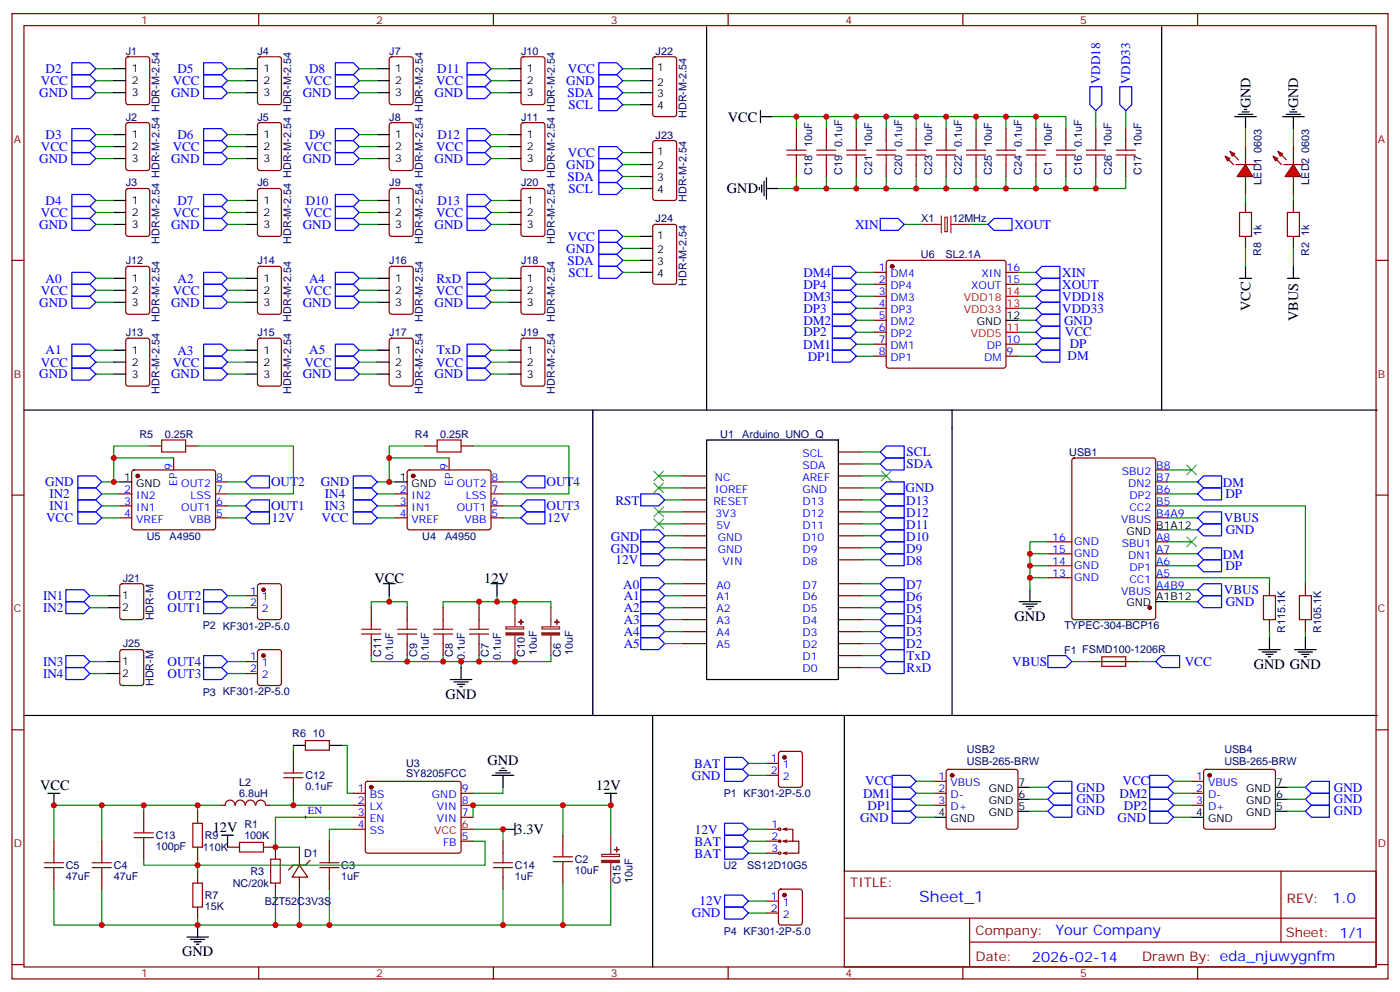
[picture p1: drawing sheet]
<svg xmlns="http://www.w3.org/2000/svg" width="412mm" height="292mm" viewBox="0 0 412 292" stroke-linecap="round" stroke-linejoin="round" font-family="sans-serif">
<defs><g id="words">
<text font-size="4.6" fill="#00f" x="270.8" y="265.6">Sheet_1</text>
<g font-size="4.2">
<text x="214.4" y="35.8">VCC</text>
<text x="368.3" y="31.9" transform="rotate(-90 368.3 31.9)">GND</text>
<text x="382.4" y="31.9" transform="rotate(-90 382.4 31.9)">GND</text>
<text x="214.1" y="57">GND</text>
<text x="368.3" y="91.6" transform="rotate(-90 368.3 91.6)">VCC</text>
<text x="382.4" y="94.7" transform="rotate(-90 382.4 94.7)">VBUS</text>
<text x="110.3" y="171.6">VCC</text>
<text x="142.6" y="171.6">12V</text>
<text x="298.8" y="182.9">GND</text>
<text x="369.4" y="197">GND GND</text>
<text x="131.2" y="205.8">GND</text>
<text x="143.6" y="225.2">GND</text>
<text x="11.9" y="232.7">VCC</text>
<text x="175.6" y="232.7">12V</text>
<text x="62.7" y="245">12V</text>
<text x="151.9" y="245.7">3.3V</text>
<text x="53.6" y="281.7">GND</text>
</g>
<g font-size="4.2" fill="#00f">
<text x="392.5" y="265.9">1.0</text>
<text x="310.9" y="275.4">Your Company</text>
<text x="304" y="283.2">2026-02-14</text>
</g>
<g font-size="3.9" fill="#00f">
<text x="13.4" y="21.5">D2</text>
<text x="52.2" y="21.5">D5</text>
<text x="91.1" y="21.5">D8</text>
<text x="128.8" y="21.5">D11</text>
<text x="167.3" y="21.6">VCC</text>
<text x="11.6" y="28.6">GND</text>
<text x="12.1" y="25.1">VCC</text>
<text x="50.4" y="28.6">GND</text>
<text x="50.9" y="25.1">VCC</text>
<text x="89.2" y="28.6">GND</text>
<text x="89.7" y="25.1">VCC</text>
<text x="128" y="28.6">GND</text>
<text x="128.5" y="25.1">VCC</text>
<text x="166.8" y="25">GND</text>
<text x="167.1" y="28.6">SDA</text>
<text x="324.1" y="24.8" transform="rotate(-90 324.1 24.8)">VDD18</text>
<text x="332.9" y="24.8" transform="rotate(-90 332.9 24.8)">VDD33</text>
<text x="167.5" y="32.1">SCL</text>
<text x="13.4" y="40.9">D3</text>
<text x="52.2" y="40.9">D6</text>
<text x="91.1" y="40.9">D9</text>
<text x="128.9" y="40.9">D12</text>
<text x="11.6" y="48">GND</text>
<text x="12.1" y="44.5">VCC</text>
<text x="50.4" y="48">GND</text>
<text x="50.9" y="44.5">VCC</text>
<text x="89.2" y="48">GND</text>
<text x="89.7" y="44.5">VCC</text>
<text x="128" y="48">GND</text>
<text x="128.5" y="44.5">VCC</text>
<text x="167.3" y="46.3">VCC</text>
<text x="166.8" y="49.7">GND</text>
<text x="167.1" y="53.3">SDA</text>
<text x="167.5" y="56.8">SCL</text>
<text x="12.1" y="63.9">VCC</text>
<text x="13.4" y="60.3">D4</text>
<text x="50.9" y="63.9">VCC</text>
<text x="52.2" y="60.3">D7</text>
<text x="89.7" y="63.9">VCC</text>
<text x="90.1" y="60.3">D10</text>
<text x="128.5" y="63.9">VCC</text>
<text x="128.9" y="60.3">D13</text>
<text x="11.6" y="67.4">GND</text>
<text x="50.4" y="67.4">GND</text>
<text x="89.2" y="67.4">GND</text>
<text x="128" y="67.4">GND</text>
<text x="167.3" y="70.9">VCC</text>
<text x="251.9" y="67.4">XIN</text>
<text x="298.8" y="67.4">XOUT</text>
<text x="166.8" y="74.4">GND</text>
<text x="167.1" y="78">SDA</text>
<text x="13.4" y="83.2">A0</text>
<text x="52.3" y="83.2">A2</text>
<text x="91.1" y="83.2">A4</text>
<text x="128.6" y="83.2">RxD</text>
<text x="167.5" y="81.5">SCL</text>
<text x="236.6" y="81.5">DM4</text>
<text x="312.9" y="81.5">XIN</text>
<text x="12.1" y="86.8">VCC</text>
<text x="50.9" y="86.8">VCC</text>
<text x="89.7" y="86.8">VCC</text>
<text x="128.5" y="86.8">VCC</text>
<text x="236.6" y="85">DP4</text>
<text x="236.6" y="88.5">DM3</text>
<text x="312.9" y="88.6">VDD18</text>
<text x="312.9" y="85">XOUT</text>
<text x="11.6" y="90.3">GND</text>
<text x="50.4" y="90.3">GND</text>
<text x="89.2" y="90.3">GND</text>
<text x="128" y="90.3">GND</text>
<text x="236.6" y="92.1">DP3</text>
<text x="236.6" y="95.6">DM2</text>
<text x="312.9" y="92.1">VDD33</text>
<text x="313.4" y="95.6">GND</text>
<text x="236.6" y="99.1">DP2</text>
<text x="313.7" y="99.1">VCC</text>
<text x="12.1" y="108">VCC</text>
<text x="13.4" y="104.4">A1</text>
<text x="50.9" y="108">VCC</text>
<text x="52.3" y="104.5">A3</text>
<text x="89.7" y="108">VCC</text>
<text x="91.1" y="104.4">A5</text>
<text x="128.5" y="108">VCC</text>
<text x="128.6" y="104.4">TxD</text>
<text x="236.6" y="102.8">DM1</text>
<text x="237.9" y="106.3">DP1</text>
<text x="314.5" y="106.2">DM</text>
<text x="315.1" y="102.7">DP</text>
<text x="11.6" y="111.5">GND</text>
<text x="50.4" y="111.5">GND</text>
<text x="89.2" y="111.5">GND</text>
<text x="128" y="111.5">GND</text>
<text x="267.1" y="134.4">SCL</text>
<text x="267.1" y="137.9">SDA</text>
<text x="13.3" y="143.2">GND</text>
<text x="79.9" y="143.2">OUT2</text>
<text x="94.5" y="143.2">GND</text>
<text x="161" y="143.2">OUT4</text>
<text x="360.2" y="143.4">DM</text>
<text x="14.6" y="146.8">IN2</text>
<text x="95.7" y="146.8">IN4</text>
<text x="181.3" y="148.7">RST</text>
<text x="266.7" y="144.9">GND</text>
<text x="266.9" y="148.7">D13</text>
<text x="361" y="146.8">DP</text>
<text x="13.6" y="153.8">VCC</text>
<text x="14.6" y="150.3">IN1</text>
<text x="79.9" y="150.3">OUT1</text>
<text x="80.1" y="153.8">12V</text>
<text x="94.7" y="153.8">VCC</text>
<text x="95.7" y="150.3">IN3</text>
<text x="161" y="150.3">OUT3</text>
<text x="161.2" y="153.8">12V</text>
<text x="266.9" y="155.7">D11</text>
<text x="266.9" y="152.2">D12</text>
<text x="360.5" y="153.8">VBUS</text>
<text x="180" y="159.3">GND</text>
<text x="266.9" y="159.3">D10</text>
<text x="361" y="157.3">GND</text>
<text x="180" y="162.8">GND</text>
<text x="181.4" y="166.2">12V</text>
<text x="266.9" y="166.3">D8</text>
<text x="266.9" y="162.8">D9</text>
<text x="360.2" y="164.6">DM</text>
<text x="361" y="167.9">DP</text>
<text x="183.6" y="173.4">A0</text>
<text x="266.9" y="173.4">D7</text>
<text x="12.7" y="176.7">IN1</text>
<text x="49.4" y="176.7">OUT2</text>
<text x="183.7" y="176.7">A1</text>
<text x="266.9" y="176.9">D6</text>
<text x="360.5" y="175">VBUS</text>
<text x="361" y="178.5">GND</text>
<text x="12.7" y="180.2">IN2</text>
<text x="49.4" y="180.3">OUT1</text>
<text x="183.7" y="180.3">A2</text>
<text x="183.7" y="183.8">A3</text>
<text x="266.9" y="183.9">D4</text>
<text x="266.9" y="180.4">D5</text>
<text x="183.7" y="187.3">A4</text>
<text x="183.7" y="190.8">A5</text>
<text x="266.9" y="191">D2</text>
<text x="266.9" y="187.5">D3</text>
<text x="12.7" y="196.1">IN3</text>
<text x="49.4" y="196.1">OUT4</text>
<text x="267.1" y="197.9">RxD</text>
<text x="267.1" y="194.4">TxD</text>
<text x="298.2" y="196.2">VBUS</text>
<text x="349" y="196.1">VCC</text>
<text x="12.7" y="199.6">IN4</text>
<text x="49.4" y="199.7">OUT3</text>
<text x="204.4" y="226.1">BAT</text>
<text x="203.8" y="229.7">GND</text>
<text x="254.9" y="231.2">VCC</text>
<text x="317.1" y="233.2">GND</text>
<text x="330.7" y="231.2">VCC</text>
<text x="392.9" y="233.2">GND</text>
<text x="254.2" y="235.1">DM1</text>
<text x="255.6" y="238.6">DP1</text>
<text x="317.1" y="236.7">GND</text>
<text x="329.8" y="234.9">DM2</text>
<text x="331.1" y="238.4">DP2</text>
<text x="392.9" y="236.7">GND</text>
<text x="204.7" y="245.5">12V</text>
<text x="253.3" y="242">GND</text>
<text x="317.1" y="240.2">GND</text>
<text x="329.2" y="242">GND</text>
<text x="392.9" y="240.2">GND</text>
<text x="204.6" y="249.1">BAT</text>
<text x="204.6" y="252.6">BAT</text>
<text x="206.1" y="266.7">12V</text>
<text x="203.8" y="270.2">GND</text>
</g>
<g font-size="3.9" fill="#800">
<text x="250.5" y="261.2">TITLE:</text>
<text x="379.1" y="265.9">REV:</text>
<text x="287.4" y="275.4">Company:</text>
<text x="378.7" y="276">Sheet: 1/1</text>
<text x="287.4" y="283.1">Date:</text>
<text x="336.4" y="283.2">Drawn By: eda_njuwygnfm</text>
</g>
<g font-size="3.2" fill="#800">
<text x="41.6" y="7">1</text>
<text x="110.8" y="7">2</text>
<text x="179.9" y="7">3</text>
<text x="249.1" y="7">4</text>
<text x="318.2" y="7">5</text>
<text x="4.1" y="42.1">A</text>
<text x="405.9" y="42.1">A</text>
<text x="4.1" y="111.3">B</text>
<text x="405.9" y="111.3">B</text>
<text x="4.1" y="180.4">C</text>
<text x="405.9" y="180.4">C</text>
<text x="4.1" y="249.6">D</text>
<text x="405.9" y="249.6">D</text>
<text x="41.6" y="287.8">1</text>
<text x="110.8" y="287.8">2</text>
<text x="179.9" y="287.8">3</text>
<text x="249.1" y="287.8">4</text>
<text x="318.2" y="287.8">5</text>
</g>
<g font-size="3.2" fill="#000080">
<text x="37.1" y="16.1">J1</text>
<text x="75.9" y="16.1">J4</text>
<text x="114.7" y="16.1">J7</text>
<text x="153.5" y="16.1">J10</text>
<text x="193.1" y="16.1">J22</text>
<text x="37.1" y="35.5">J2</text>
<text x="75.9" y="35.5">J5</text>
<text x="114.7" y="35.5">J8</text>
<text x="153.5" y="35.5">J11</text>
<text x="202.2" y="34.8" transform="rotate(-90 202.2 34.8)">HDR-M-2.54</text>
<text x="193.1" y="40.8">J23</text>
<text x="239.3" y="43.4" transform="rotate(-90 239.3 43.4)">10uF</text>
<text x="248.1" y="43.4" transform="rotate(-90 248.1 43.4)">0.1uF</text>
<text x="256.9" y="43.4" transform="rotate(-90 256.9 43.4)">10uF</text>
<text x="265.7" y="43.4" transform="rotate(-90 265.7 43.4)">0.1uF</text>
<text x="274.5" y="43.4" transform="rotate(-90 274.5 43.4)">10uF</text>
<text x="283.4" y="43.4" transform="rotate(-90 283.4 43.4)">0.1uF</text>
<text x="292.2" y="43.4" transform="rotate(-90 292.2 43.4)">10uF</text>
<text x="301" y="43.4" transform="rotate(-90 301 43.4)">0.1uF</text>
<text x="309.8" y="43.4" transform="rotate(-90 309.8 43.4)">10uF</text>
<text x="318.6" y="43.4" transform="rotate(-90 318.6 43.4)">0.1uF</text>
<text x="327.5" y="43.4" transform="rotate(-90 327.5 43.4)">10uF</text>
<text x="336.3" y="43.4" transform="rotate(-90 336.3 43.4)">10uF</text>
<text x="371.6" y="45.1" transform="rotate(-90 371.6 45.1)">0603</text>
<text x="385.7" y="45.1" transform="rotate(-90 385.7 45.1)">0603</text>
<text x="239.3" y="51.5" transform="rotate(-90 239.3 51.5)">C18</text>
<text x="248.1" y="51.5" transform="rotate(-90 248.1 51.5)">C19</text>
<text x="256.9" y="51.5" transform="rotate(-90 256.9 51.5)">C21</text>
<text x="265.7" y="51.5" transform="rotate(-90 265.7 51.5)">C20</text>
<text x="274.5" y="51.5" transform="rotate(-90 274.5 51.5)">C23</text>
<text x="283.4" y="51.5" transform="rotate(-90 283.4 51.5)">C22</text>
<text x="292.2" y="51.5" transform="rotate(-90 292.2 51.5)">C25</text>
<text x="301" y="51.5" transform="rotate(-90 301 51.5)">C24</text>
<text x="309.8" y="51.5" transform="rotate(-90 309.8 51.5)">C1</text>
<text x="318.6" y="51.5" transform="rotate(-90 318.6 51.5)">C16</text>
<text x="327.5" y="51.5" transform="rotate(-90 327.5 51.5)">C26</text>
<text x="336.3" y="51.5" transform="rotate(-90 336.3 51.5)">C17</text>
<text x="37.1" y="54.9">J3</text>
<text x="75.9" y="54.9">J6</text>
<text x="114.7" y="54.9">J9</text>
<text x="153.5" y="54.9">J20</text>
<text x="202.2" y="59.5" transform="rotate(-90 202.2 59.5)">HDR-M-2.54</text>
<text x="371.6" y="54.4" transform="rotate(-90 371.6 54.4)">LED1</text>
<text x="385.7" y="54.4" transform="rotate(-90 385.7 54.4)">LED2</text>
<text x="193.1" y="65.5">J24</text>
<text x="271.4" y="65.5">X1</text>
<text x="280.5" y="65.5">12MHz</text>
<text x="47" y="71.8" transform="rotate(-90 47 71.8)">HDR-M-2.54 HDR-M-2.54 HDR-M-2.54</text>
<text x="85.8" y="71.8" transform="rotate(-90 85.8 71.8)">HDR-M-2.54 HDR-M-2.54 HDR-M-2.54</text>
<text x="124.6" y="71.8" transform="rotate(-90 124.6 71.8)">HDR-M-2.54 HDR-M-2.54 HDR-M-2.54</text>
<text x="163.4" y="71.8" transform="rotate(-90 163.4 71.8)">HDR-M-2.54 HDR-M-2.54 HDR-M-2.54</text>
<text x="371.6" y="69.6" transform="rotate(-90 371.6 69.6)">1k</text>
<text x="385.7" y="69.6" transform="rotate(-90 385.7 69.6)">1k</text>
<text x="37.1" y="77.8">J12</text>
<text x="75.9" y="77.8">J14</text>
<text x="114.7" y="77.8">J16</text>
<text x="153.5" y="77.8">J18</text>
<text x="271.3" y="76.1">U6</text>
<text x="278.5" y="76.1">SL2.1A</text>
<text x="371.5" y="75.3" transform="rotate(-90 371.5 75.3)">R8</text>
<text x="385.7" y="75.3" transform="rotate(-90 385.7 75.3)">R2</text>
<text x="202.2" y="84.2" transform="rotate(-90 202.2 84.2)">HDR-M-2.54</text>
<text x="47" y="94.7" transform="rotate(-90 47 94.7)">HDR-M-2.54</text>
<text x="85.8" y="94.7" transform="rotate(-90 85.8 94.7)">HDR-M-2.54</text>
<text x="124.6" y="94.7" transform="rotate(-90 124.6 94.7)">HDR-M-2.54</text>
<text x="163.4" y="94.7" transform="rotate(-90 163.4 94.7)">HDR-M-2.54</text>
<text x="37.1" y="99">J13</text>
<text x="75.9" y="99">J15</text>
<text x="114.7" y="99">J17</text>
<text x="153.5" y="99">J19</text>
<text x="47" y="115.9" transform="rotate(-90 47 115.9)">HDR-M-2.54</text>
<text x="85.8" y="115.9" transform="rotate(-90 85.8 115.9)">HDR-M-2.54</text>
<text x="124.6" y="115.9" transform="rotate(-90 124.6 115.9)">HDR-M-2.54</text>
<text x="163.4" y="115.9" transform="rotate(-90 163.4 115.9)">HDR-M-2.54</text>
<text x="41.1" y="129">R5</text>
<text x="48.5" y="129">0.25R</text>
<text x="122.2" y="129">R4</text>
<text x="129.7" y="129">0.25R</text>
<text x="212.2" y="129">U1</text>
<text x="218.7" y="129">Arduino_UNO_Q</text>
<text x="315" y="134.3">USB1</text>
<text x="43.3" y="159">U5</text>
<text x="50" y="159">A4950</text>
<text x="124.4" y="159">U4</text>
<text x="131.1" y="159">A4950</text>
<text x="36.2" y="171.3">J21</text>
<text x="45.2" y="182.7" transform="rotate(-90 45.2 182.7)">HDR-M</text>
<text x="59.7" y="185.4">P2 KF301-2P-5.0</text>
<text x="313.5" y="185.4">TYPEC-304-BCP16</text>
<text x="36.2" y="190.7">J25</text>
<text x="378.6" y="186.4" transform="rotate(-90 378.6 186.4)">R115.1K</text>
<text x="389.2" y="186.4" transform="rotate(-90 389.2 186.4)">R105.1K</text>
<text x="112.3" y="193.4" transform="rotate(-90 112.3 193.4)">C11</text>
<text x="115.8" y="194.4" transform="rotate(-90 115.8 194.4)">0.1uF</text>
<text x="122.8" y="193.4" transform="rotate(-90 122.8 193.4)">C9</text>
<text x="126.4" y="194.4" transform="rotate(-90 126.4 194.4)">0.1uF</text>
<text x="133.4" y="193.4" transform="rotate(-90 133.4 193.4)">C8</text>
<text x="137" y="194.4" transform="rotate(-90 137 194.4)">0.1uF</text>
<text x="144" y="193.4" transform="rotate(-90 144 193.4)">C7</text>
<text x="147.5" y="194.4" transform="rotate(-90 147.5 194.4)">0.1uF</text>
<text x="154.6" y="193.4" transform="rotate(-90 154.6 193.4)">C10</text>
<text x="158.1" y="193" transform="rotate(-90 158.1 193)">10uF</text>
<text x="165.2" y="193.4" transform="rotate(-90 165.2 193.4)">C6</text>
<text x="168.7" y="193" transform="rotate(-90 168.7 193)">10uF</text>
<text x="313.5" y="192.6">F1 FSMD100-1206R</text>
<text x="45.2" y="202.1" transform="rotate(-90 45.2 202.1)">HDR-M</text>
<text x="59.7" y="204.9">P3 KF301-2P-5.0</text>
<text x="86.1" y="217.2">R6</text>
<text x="92.2" y="217.2">10</text>
<text x="284.8" y="221.9">USB2</text>
<text x="360.7" y="221.9">USB4</text>
<text x="119.6" y="225.8">U3</text>
<text x="284.8" y="225.3">USB-265-BRW</text>
<text x="360.7" y="225.3">USB-265-BRW</text>
<text x="70.5" y="231.4">L2</text>
<text x="90" y="232.7">0.1uF</text>
<text x="90" y="229.6">C12</text>
<text x="119.6" y="229">SY8205FCC</text>
<text x="70.5" y="234.6">6.8uH</text>
<text x="213.2" y="234.8">P1 KF301-2P-5.0</text>
<text x="72" y="243.9">R1</text>
<text x="45.9" y="250.3">100pF</text>
<text x="45.9" y="247.2">C13</text>
<text x="59.8" y="250.7">110K</text>
<text x="60.3" y="247.2">R9</text>
<text x="72" y="247.1">100K</text>
<text x="19.4" y="256">C5</text>
<text x="33.5" y="256">C4</text>
<text x="73.7" y="257.8">R3</text>
<text x="89.6" y="252.5">D1</text>
<text x="100.5" y="256.1">C3</text>
<text x="151.7" y="256">C14</text>
<text x="169.3" y="257.4">10uF</text>
<text x="169.3" y="254.3">C2</text>
<text x="213.1" y="256">U2</text>
<text x="220.1" y="256">SS12D10G5</text>
<text x="19.4" y="259.2">47uF</text>
<text x="33.5" y="259.2">47uF</text>
<text x="68.6" y="261.3">NC/20k</text>
<text x="100.5" y="259.1">1uF</text>
<text x="151.7" y="259.2">1uF</text>
<text x="182.8" y="260.5" transform="rotate(-90 182.8 260.5)">C15</text>
<text x="186.3" y="260" transform="rotate(-90 186.3 260)">10uF</text>
<text x="60.3" y="268">15K</text>
<text x="60.3" y="264.8">R7</text>
<text x="78" y="266.6">BZT52C3V3S</text>
<text x="213.2" y="275.4">P4 KF301-2P-5.0</text>
</g>
<g font-size="3.2">
<text x="38.8" y="21.3">1</text>
<text x="77.6" y="21.3">1</text>
<text x="116.4" y="21.3">1</text>
<text x="155.2" y="21.3">1</text>
<text x="193.6" y="21">1</text>
<text x="38.8" y="28.4">3</text>
<text x="38.8" y="24.8">2</text>
<text x="77.6" y="28.4">3</text>
<text x="77.6" y="24.8">2</text>
<text x="116.4" y="28.4">3</text>
<text x="116.4" y="24.8">2</text>
<text x="155.2" y="28.4">3</text>
<text x="155.2" y="24.8">2</text>
<text x="193.6" y="25.2">2</text>
<text x="193.6" y="28.7">3</text>
<text x="193.6" y="32.2">4</text>
<text x="38.8" y="40.7">1</text>
<text x="77.6" y="40.7">1</text>
<text x="116.4" y="40.7">1</text>
<text x="155.2" y="40.7">1</text>
<text x="38.8" y="47.8">3</text>
<text x="38.8" y="44.2">2</text>
<text x="77.6" y="47.8">3</text>
<text x="77.6" y="44.2">2</text>
<text x="116.4" y="47.8">3</text>
<text x="116.4" y="44.2">2</text>
<text x="155.2" y="47.8">3</text>
<text x="155.2" y="44.2">2</text>
<text x="193.6" y="45.6">1</text>
<text x="193.6" y="49.9">2</text>
<text x="193.6" y="53.4">3</text>
<text x="193.6" y="56.9">4</text>
<text x="38.8" y="60.1">1</text>
<text x="38.8" y="63.6">2</text>
<text x="77.6" y="60.1">1</text>
<text x="77.6" y="63.6">2</text>
<text x="116.4" y="60.1">1</text>
<text x="116.4" y="63.6">2</text>
<text x="155.2" y="60.1">1</text>
<text x="155.2" y="63.6">2</text>
<text x="38.8" y="67.2">3</text>
<text x="77.6" y="67.2">3</text>
<text x="116.4" y="67.2">3</text>
<text x="155.2" y="67.2">3</text>
<text x="193.6" y="70.3">1</text>
<text x="193.6" y="74.6">2</text>
<text x="38.8" y="83">1</text>
<text x="77.6" y="83">1</text>
<text x="116.4" y="83">1</text>
<text x="155.2" y="83">1</text>
<text x="193.6" y="78.1">3</text>
<text x="193.6" y="81.6">4</text>
<text x="38.8" y="86.6">2</text>
<text x="77.6" y="86.6">2</text>
<text x="116.4" y="86.6">2</text>
<text x="155.2" y="86.6">2</text>
<text x="38.8" y="90.1">3</text>
<text x="77.6" y="90.1">3</text>
<text x="116.4" y="90.1">3</text>
<text x="155.2" y="90.1">3</text>
<text x="287.7" y="95.7">GND</text>
<text x="296.5" y="94">12</text>
<text x="38.8" y="104.2">1</text>
<text x="38.8" y="107.7">2</text>
<text x="77.6" y="104.2">1</text>
<text x="77.6" y="107.7">2</text>
<text x="116.4" y="104.2">1</text>
<text x="116.4" y="107.7">2</text>
<text x="155.2" y="104.2">1</text>
<text x="155.2" y="107.7">2</text>
<text x="38.8" y="111.3">3</text>
<text x="77.6" y="111.3">3</text>
<text x="116.4" y="111.3">3</text>
<text x="155.2" y="111.3">3</text>
<text x="36.6" y="141.6">1</text>
<text x="40.1" y="143.4">GND</text>
<text x="117.8" y="141.6">1</text>
<text x="121.2" y="143.4">GND</text>
<text x="340.6" y="155.7">B1A12</text>
<text x="331.8" y="157.5">GND</text>
<text x="36" y="176.5">1</text>
<text x="331.8" y="178.6">GND</text>
<text x="340.6" y="176.9">A1B12</text>
<text x="36" y="180.1">2</text>
<text x="36" y="195.9">1</text>
<text x="36" y="199.5">2</text>
<text x="291.3" y="233.3">GND</text>
<text x="300" y="231.6">7</text>
<text x="367.1" y="233.3">GND</text>
<text x="375.9" y="231.6">7</text>
<text x="291.3" y="236.9">GND</text>
<text x="300" y="238.6">5</text>
<text x="300" y="235.1">6</text>
<text x="367.1" y="236.9">GND</text>
<text x="375.9" y="238.6">5</text>
<text x="375.9" y="235.1">6</text>
<text x="276.5" y="240.4">4</text>
<text x="280" y="242.1">GND</text>
<text x="291.3" y="240.4">GND</text>
<text x="352.3" y="240.4">4</text>
<text x="355.8" y="242.1">GND</text>
<text x="367.1" y="240.4">GND</text>
</g>
<g font-size="3.2" fill="#00f">
<text x="258.9" y="79.9">1</text>
<text x="258.9" y="83.4">2</text>
<text x="262.4" y="81.6">DM4</text>
<text x="289.1" y="81.6">XIN</text>
<text x="296.5" y="83.4">15</text>
<text x="296.5" y="79.9">16</text>
<text x="258.9" y="86.9">3</text>
<text x="262.4" y="85.2">DP4</text>
<text x="262.4" y="88.7">DM3</text>
<text x="286.1" y="85.2">XOUT</text>
<text x="258.9" y="90.5">4</text>
<text x="258.9" y="94">5</text>
<text x="262.4" y="92.2">DP3</text>
<text x="262.4" y="95.7">DM2</text>
<text x="258.9" y="97.5">6</text>
<text x="258.9" y="101">7</text>
<text x="262.4" y="99.3">DP2</text>
<text x="296.5" y="101">10</text>
<text x="258.9" y="104.6">8</text>
<text x="262.4" y="102.8">DM1</text>
<text x="262.4" y="106.3">DP1</text>
<text x="289.9" y="106.3">DM</text>
<text x="290.7" y="102.8">DP</text>
<text x="296.5" y="104.6">9</text>
<text x="236.4" y="134.5">SCL</text>
<text x="50.8" y="138.4" transform="rotate(-90 50.8 138.4)">9</text>
<text x="52.2" y="143.1" transform="rotate(-90 52.2 143.1)">EP</text>
<text x="53.4" y="143.4">OUT2</text>
<text x="63.7" y="141.6">8</text>
<text x="131.9" y="138.4" transform="rotate(-90 131.9 138.4)">9</text>
<text x="133.3" y="143.1" transform="rotate(-90 133.3 143.1)">EP</text>
<text x="134.5" y="143.4">OUT2</text>
<text x="144.8" y="141.6">8</text>
<text x="210.6" y="141.6">NC</text>
<text x="236.4" y="141.6">AREF</text>
<text x="236.4" y="138.1">SDA</text>
<text x="330.4" y="139.8">SBU2</text>
<text x="332.3" y="143.4">DN2</text>
<text x="340.6" y="138.1">B8</text>
<text x="340.6" y="141.6">B7</text>
<text x="36.6" y="145.1">2</text>
<text x="36.6" y="148.7">3</text>
<text x="40.1" y="146.9">IN2</text>
<text x="56.1" y="146.9">LSS</text>
<text x="63.7" y="148.7">6</text>
<text x="63.7" y="145.1">7</text>
<text x="117.8" y="145.1">2</text>
<text x="117.8" y="148.7">3</text>
<text x="121.2" y="146.9">IN2</text>
<text x="137.2" y="146.9">LSS</text>
<text x="144.8" y="148.7">6</text>
<text x="144.8" y="145.1">7</text>
<text x="210.1" y="148.7">RESET</text>
<text x="210.6" y="145.1">IOREF</text>
<text x="236.4" y="148.7">D13</text>
<text x="236.4" y="145.1">GND</text>
<text x="332.8" y="146.9">DP2</text>
<text x="340.6" y="145.1">B6</text>
<text x="340.6" y="148.7">B5</text>
<text x="36.6" y="152.2">4</text>
<text x="40.1" y="150.4">IN1</text>
<text x="40.1" y="154">VREF</text>
<text x="53.4" y="150.4">OUT1</text>
<text x="55.7" y="154">VBB</text>
<text x="63.7" y="152.2">5</text>
<text x="117.8" y="152.2">4</text>
<text x="121.2" y="150.4">IN1</text>
<text x="121.2" y="154">VREF</text>
<text x="134.5" y="150.4">OUT1</text>
<text x="136.8" y="154">VBB</text>
<text x="144.8" y="152.2">5</text>
<text x="210.8" y="152.2">3V3</text>
<text x="211" y="155.7">5V</text>
<text x="236.4" y="155.7">D11</text>
<text x="236.4" y="152.2">D12</text>
<text x="330.3" y="154">VBUS</text>
<text x="332.7" y="150.4">CC2</text>
<text x="340.6" y="152.2">B4A9</text>
<text x="211.4" y="159.2">GND</text>
<text x="236.4" y="159.2">D10</text>
<text x="309.9" y="159.2">16</text>
<text x="316.4" y="160.7">GND</text>
<text x="330.4" y="161">SBU1</text>
<text x="340.6" y="159.2">A8</text>
<text x="211.4" y="162.8">GND</text>
<text x="212.8" y="166.3">VIN</text>
<text x="236.4" y="162.8">D9</text>
<text x="236.4" y="166.3">D8</text>
<text x="309.9" y="162.8">15</text>
<text x="309.9" y="166.3">14</text>
<text x="316.4" y="164.2">GND</text>
<text x="316.4" y="167.7">GND</text>
<text x="332.3" y="164.5">DN1</text>
<text x="340.6" y="162.8">A7</text>
<text x="340.6" y="166.3">A6</text>
<text x="211" y="173.4">A0</text>
<text x="236.4" y="173.4">D7</text>
<text x="309.9" y="169.8">13</text>
<text x="316.4" y="171.2">GND</text>
<text x="332.7" y="171.6">CC1</text>
<text x="332.8" y="168.1">DP1</text>
<text x="340.6" y="169.8">A5</text>
<text x="340.6" y="173.4">A4B9</text>
<text x="73.7" y="175.1">1</text>
<text x="73.7" y="178.6">2</text>
<text x="77.2" y="176.9">1</text>
<text x="211" y="176.9">A1</text>
<text x="236.4" y="176.9">D6</text>
<text x="330.3" y="175.1">VBUS</text>
<text x="77.2" y="180.4">2</text>
<text x="211" y="180.4">A2</text>
<text x="211" y="183.9">A3</text>
<text x="236.4" y="180.4">D5</text>
<text x="236.4" y="183.9">D4</text>
<text x="211" y="187.5">A4</text>
<text x="211" y="191">A5</text>
<text x="236.4" y="187.5">D3</text>
<text x="236.4" y="191">D2</text>
<text x="73.7" y="194.5">1</text>
<text x="77.2" y="196.3">1</text>
<text x="236.4" y="194.5">D1</text>
<text x="73.7" y="198">2</text>
<text x="77.2" y="199.8">2</text>
<text x="236.4" y="198">D0</text>
<text x="227.1" y="224.5">1</text>
<text x="230.6" y="226.3">1</text>
<text x="105.4" y="233.3">1</text>
<text x="136" y="233.3">9</text>
<text x="227.1" y="228">2</text>
<text x="230.6" y="229.8">2</text>
<text x="276.5" y="229.8">1</text>
<text x="276.5" y="233.3">2</text>
<text x="280" y="231.6">VBUS</text>
<text x="352.3" y="229.8">1</text>
<text x="352.3" y="233.3">2</text>
<text x="355.8" y="231.6">VBUS</text>
<text x="90.7" y="239.9">EN</text>
<text x="105.4" y="236.9">2</text>
<text x="108.9" y="235.1">BS</text>
<text x="108.9" y="238.6">LX</text>
<text x="127.2" y="235.1">GND</text>
<text x="128.6" y="238.6">VIN</text>
<text x="136" y="236.9">8</text>
<text x="276.5" y="236.9">3</text>
<text x="280" y="235.1">D-</text>
<text x="280" y="238.6">D+</text>
<text x="352.3" y="236.9">3</text>
<text x="355.8" y="235.1">D-</text>
<text x="355.8" y="238.6">D+</text>
<text x="105.4" y="240.4">3</text>
<text x="105.4" y="243.9">4</text>
<text x="108.9" y="242.1">EN</text>
<text x="108.9" y="245.7">SS</text>
<text x="128.6" y="242.1">VIN</text>
<text x="136" y="240.4">7</text>
<text x="227.3" y="243.9">1</text>
<text x="130.5" y="249.2">FB</text>
<text x="136" y="247.4">5</text>
<text x="227.3" y="251">3</text>
<text x="227.3" y="247.4">2</text>
<text x="227.1" y="265.1">1</text>
<text x="227.1" y="268.6">2</text>
<text x="230.6" y="266.8">1</text>
<text x="230.6" y="270.4">2</text>
</g>
<g font-size="3.2" fill="#f00">
<text x="283.9" y="88.7">VDD18</text>
<text x="296.5" y="86.9">14</text>
<text x="283.9" y="92.2">VDD33</text>
<text x="296.5" y="90.5">13</text>
<text x="286" y="99.3">VDD5</text>
<text x="296.5" y="97.5">11</text>
<text x="127.9" y="245.7">VCC</text>
<text x="136" y="243.9">6</text>
</g>
</g></defs>
<g fill="none" stroke="#870000" stroke-width=".35">
<path d="M3.5 4h405.4v284.4h-405.4zM7.1 7.5h398.2v277.3h-398.2zM37.3 16.9l.4-.2h5.7l.6 .5 .1 12.9-.5 .7h-5.9l-.6-.4-.1-13zM76.1 16.9l.5-.2h5.6l.6 .5 .1 12.9-.5 .7h-5.8l-.7-.4-.1-13zM76.2 4v3.5M114.9 16.9l.5-.2h5.6l.7 .5v12.9l-.5 .7h-5.8l-.7-.4v-13zM145.3 4v3.5M153.7 16.9l.5-.2h5.6l.7 .5v12.9l-.4 .7h-5.9l-.7-.4v-13zM192.5 16.9l.5-.2h5.6l.7 .5v16.5l-.4 .6-5.9 .1-.7-.5v-16.5zM214.5 4v3.5M283.6 4v3.5M352.8 4v3.5"/>
<path d="M37.3 36.3l.4-.2h5.7l.6 .5 .1 12.9-.5 .7h-5.9l-.6-.4-.1-13zM76.1 36.3l.5-.2h5.6l.6 .5 .1 12.9-.5 .7h-5.8l-.7-.4-.1-13zM114.9 36.3l.5-.2h5.6l.7 .5v12.9l-.5 .7h-5.8l-.7-.4v-13zM153.7 36.3l.5-.2h5.6l.7 .5v12.9l-.4 .7h-5.9l-.7-.4v-13zM37.3 55.7l.4-.2h5.7l.6 .5 .1 12.9-.5 .7h-5.9l-.6-.4-.1-13zM76.1 55.7l.5-.2h5.6l.6 .5 .1 12.9-.5 .7h-5.8l-.7-.4-.1-13zM114.9 55.7l.5-.2h5.6l.7 .5v12.9l-.5 .7h-5.8l-.7-.4v-13zM153.7 55.7l.5-.2h5.6l.7 .5v12.9l-.4 .7h-5.9l-.7-.4v-13zM192.5 41.6l.5-.2h5.6l.7 .4v16.5l-.4 .7-5.9 .1-.7-.5v-16.5zM366.9 59.1v3.5M3.5 76.7h3.6M37.3 78.7l.4-.2h5.7l.6 .4 .1 13-.5 .6-5.9 .1-.6-.5-.1-12.9z"/>
<path d="M76.1 78.7l.5-.2h5.6l.6 .4 .1 13-.5 .6-5.8 .1-.7-.5-.1-12.9zM114.9 78.7l.5-.2h5.6l.7 .4v13l-.5 .6-5.8 .1-.7-.5v-12.9zM153.7 78.7l.5-.2h5.6l.7 .4v13l-.4 .6-5.9 .1-.7-.5v-12.9zM192.5 66.3l.5-.2h5.6l.7 .4v16.5l-.4 .7h-5.9l-.7-.4v-16.5zM366.9 69.6v3.6M405.3 76.7h3.6M37.3 99.8l.4-.2h5.7l.6 .5 .1 12.9-.5 .7h-5.9l-.6-.4-.1-13zM76.1 99.8l.5-.2h5.6l.6 .5 .1 12.9-.5 .7h-5.8l-.7-.4-.1-13zM114.9 99.8l.5-.2h5.6l.7 .5v12.9l-.5 .7h-5.8l-.7-.4v-13zM153.7 99.8l.5-.2h5.6l.7 .5v12.9l-.4 .7h-5.9l-.7-.4v-13zM39 138.6l.5-.2h23.3l.5 .2 .2 .5-.1 16.5-.6 .5-23.6-.1-.4-.6v-16.3zM44.1 131.4h3.5"/>
<path d="M51.2 134.9v3.5M54.7 131.4h3.5M120.2 138.6l.4-.2h23.3l.5 .2 .2 .5v16.5l-.7 .5-23.5-.1-.5-.6v-16.3zM125.2 131.4h3.6M132.3 134.9v3.5M135.8 131.4h3.5M246.9 133.1h7.1M246.9 136.7h7.1M3.5 145.8h3.6M35.3 145.5h3.5M35.3 149h3.5M35.3 152.5h3.5"/>
<path d="M63.5 145.5h3.5M63.5 149h3.5M63.5 152.5h3.5M63.5 142h3.5M116.4 145.5h3.5M116.4 149h3.5M116.4 152.5h3.5M144.6 145.5h3.6M144.6 149h3.6M144.6 152.5h3.6M144.6 142h3.6M201.1 140.2h7"/>
<path d="M201.1 143.7h7M201.1 147.2h7M201.1 150.8h7M201.1 154.3h7M201.1 157.8h7M246.9 140.2h7.1M246.9 143.7h7.1M246.9 147.2h7.1M246.9 150.8h7.1M246.9 154.3h7.1M246.9 157.8h7.1M405.3 145.8h3.6"/>
<path d="M35.5 172.2l.5-.3h5.6l.7 .5v9.4l-.4 .7h-5.9l-.7-.4v-9.5zM72.3 175.5h3.5M72.3 179h3.5M76.1 172.2l.5-.3h5.6l.6 .5 .1 9.4-.5 .7h-5.8l-.7-.4-.1-9.5zM109.4 179v3.5M119.9 179v3.5M130.5 179v3.5M141.1 179v3.5M201.1 161.4h7M201.1 164.9h7M201.1 171.9h7M201.1 175.5h7"/>
<path d="M201.1 179h7M246.9 161.4h7.1M246.9 164.9h7.1M246.9 171.9h7.1M246.9 175.5h7.1M246.9 179h7.1M35.5 191.6l.5-.3h5.6l.7 .5v9.4l-.4 .7h-5.9l-.7-.4v-9.4zM72.3 194.9h3.5M72.3 198.4h3.5M76.1 191.6l.5-.3h5.6l.6 .5 .1 9.4-.5 .7h-5.8l-.7-.4-.1-9.4zM109.4 189.6v3.5M119.9 189.6v3.5"/>
<path d="M130.5 189.6v3.5M141.1 189.6v3.5M201.1 182.5h7M201.1 186.1h7M201.1 189.6h7M246.9 182.5h7.1M246.9 186.1h7.1M246.9 189.6h7.1M246.9 196.6h7.1M246.9 193.1h7.1M3.5 215h3.6M90 218.2h7v2.8h-7z"/>
<path d="M405.3 215h3.6M42.3 239v3.5M58.2 239v3.5M69.2 237.2a1.41 1.41 0 0 0-1.4-1.5 1.41 1.41 0 0 0-1.4 1.5h-1.1M69.4 237.2a1.41 1.41 0 0 1 1.4-1.5 1.41 1.41 0 0 1 1.4 1.5M72.3 237.2a1.41 1.41 0 0 1 1.4-1.5 1.41 1.41 0 0 1 1.5 1.5M75.4 237.2a1.41 1.41 0 0 1 1.4-1.5 1.41 1.41 0 0 1 1.4 1.5M78.3 237.2h1.1M86.4 221.3v3.6M86.4 231.9v3.5M104.1 237.2h3.5M104.1 233.7h3.5"/>
<path d="M107.8 230.4l.5-.2h26.8l.5 .2 .2 .5v20l-.7 .4h-27.1l-.4-.7v-19.7zM135.8 237.2h3.5M135.8 233.7h3.5M225.8 224.9h3.5M225.8 228.4h3.5M229.5 221.5l.5-.2h5.7l.6 .5 .1 9.4-.5 .7h-5.9l-.6-.4-.1-9.5zM15.9 247.8v3.5M15.9 258.4v3.5M30 247.8v3.5M30 258.4v3.5M42.3 249.6v3.5M58.2 249.6v3.5"/>
<path d="M58.2 256.6v3.5M67 249.6h3.6M77.6 249.6h3.5v3.5M88.2 254.8l2.5 3.6h-4.6zM88.2 249.6v5.2M88.2 258.4v5.3M91.4 253.4l-1.4 1.4h-3.6l-1.4 1.5M97 247.8v3.5M97 258.4v3.5M104.1 244.3h3.5M104.1 240.7h3.5M135.8 247.8h3.5"/>
<path d="M135.8 240.7h3.5M148.2 247.8v3.5M148.2 258.4v3.5M165.8 246v3.6M165.8 256.6v3.5M225.8 251.3h3.5M225.8 247.8h4.2M225.8 244.3h3.5M230.7 244.3h2.8v3.5h-2.8M230.7 244.3l1.1 .3M230.7 247.8l1.1 .3M231.8 243.9l-1.1 .4"/>
<path d="M231.8 247.4l-1.1 .4M231.8 251l-1.1 .3 1.1 .4M233.5 247.8h1.8v3.5h-4.2M248.7 256.6h156.6v28.2h-156.6zM377.3 256.6v20.9M58.2 267.2v3.5M81.1 260.1v3.6M225.8 265.4h3.5M225.8 269h3.5M229.5 262.1l.5-.2h5.7l.6 .4 .1 9.5-.5 .6-5.9 .1-.6-.5-.1-9.4zM248.7 270.5h156.5M285.6 277.5h119.6"/>
<path d="M285.6 270.5v14.1M3.5 284.1h3.6M76.2 284.8v3.6M145.3 284.8v3.6M214.5 284.8v3.6M283.6 284.8v3.6M352.8 284.8v3.6M405.3 284.1h3.6"/>
<circle cx="229.7" cy="247.8" r=".35"/>
<circle cx="229.7" cy="251.3" r=".35"/>
<circle cx="229.7" cy="244.3" r=".35"/>
</g>
<g fill="none" stroke="#008700" stroke-width=".35">
<path d="M28.2 39.7h5.3M28.2 27.3h5.3M28.2 20.2h5.3M28.2 23.8h5.3M67 39.7h5.3M67 27.3h5.3M67 20.2h5.3M67 23.8h5.3M105.8 39.7h5.3M105.8 27.3h5.3M105.8 20.2h5.3M105.8 23.8h5.3"/>
<path d="M144.6 39.7h5.3M144.6 27.3h5.3M144.6 20.2h5.3M144.6 23.8h5.3M183.4 27.3h5.3M183.4 20.2h5.3M183.4 23.8h5.3M183.4 30.8h5.3M28.2 59.1h5.3M28.2 46.7h5.3M28.2 43.2h5.3M67 59.1h5.3"/>
<path d="M67 46.7h5.3M67 43.2h5.3M105.8 59.1h5.3M105.8 46.7h5.3M105.8 43.2h5.3M144.6 59.1h5.3M144.6 46.7h5.3M144.6 43.2h5.3M183.4 44.9h5.3M183.4 48.5h5.3M183.4 52h5.3M183.4 55.5h5.3"/>
<path d="M28.2 62.6h5.3M28.2 66.1h5.3M67 62.6h5.3M67 66.1h5.3M105.8 62.6h5.3M105.8 66.1h5.3M144.6 62.6h5.3M144.6 66.1h5.3M183.4 69.6h5.3M183.4 73.2h5.3M183.4 76.7h5.3M28.2 89h5.3"/>
<path d="M28.2 82h5.3M28.2 85.5h5.3M67 89h5.3M67 82h5.3M67 85.5h5.3M105.8 89h5.3M105.8 82h5.3M105.8 85.5h5.3M144.6 89h5.3M144.6 82h5.3M144.6 85.5h5.3M183.4 80.2h5.3"/>
<path d="M28.2 110.2h5.3M28.2 103.2h5.3M28.2 106.7h5.3M67 110.2h5.3M67 103.2h5.3M67 106.7h5.3M105.8 110.2h5.3M105.8 103.2h5.3M105.8 106.7h5.3M144.6 110.2h5.3M144.6 103.2h5.3M144.6 106.7h5.3"/>
<path d="M33.5 134.9h17.7M44.1 131.4h-10.6v10.6M58.2 131.4h28.2v14.1h-19.4M114.7 134.9h17.6M125.2 131.4h-10.5v10.6M139.3 131.4h28.3v14.1h-19.4M254 133.1h5.3M254 136.7h5.3M30 152.5h5.3M30 142h5.3M30 149h5.3M30 145.5h5.3"/>
<path d="M67 152.5h5.3M67 142h5.3M67 149h5.3M111.1 152.5h5.3M111.1 142h5.3M111.1 149h5.3M111.1 145.5h5.3M148.2 152.5h5.3M148.2 142h5.3M148.2 149h5.3M194 154.3h7.1M194 150.8h7.1"/>
<path d="M194 143.7h7.1M194 140.2h7.1M195.8 157.8h5.3M195.8 147.2h5.3M254 157.8h5.3M254 154.3h5.3M254 150.8h5.3M254 147.2h5.3M254 143.7h5.3M254 140.2h7.1M26.5 175.5h5.2M26.5 179h5.2"/>
<path d="M67 175.5h5.3M67 179h5.3M109.4 179v-1.8h10.5v1.8M114.7 175.5v1.7M130.5 179v-1.8h31.8v1.8M141.1 177.2v1.8M146.4 175.5v1.7M151.7 177.2v1.8M195.8 175.5h5.3M195.8 179h5.3M195.8 171.9h5.3M195.8 161.4h5.3"/>
<path d="M195.8 164.9h5.3M254 175.5h5.3M254 179h5.3M254 171.9h5.3M254 161.4h5.3M254 164.9h5.3M26.5 198.4h5.2M26.5 194.9h5.2M67 198.4h5.3M67 194.9h5.3M109.4 193.1v1.8h52.9v-1.8M119.9 193.1v1.8"/>
<path d="M130.5 193.1v1.8M135.8 194.9v1.7M141.1 193.1v1.8M151.7 193.1v1.8M195.8 182.5h5.3M195.8 186.1h5.3M195.8 189.6h5.3M254 182.5h5.3M254 186.1h5.3M254 189.6h5.3M254 196.6h5.3M254 193.1h5.3"/>
<path d="M86.4 219.6v1.7M100.5 219.6h1.8v14.1h1.8M30 237.2v10.6M42.3 237.2h-26.4v10.6M58.2 237.2v1.8M65.3 237.2h-23v1.8M79.4 237.2h24.7M86.4 235.4v1.8M148.2 231.9v1.8h-8.9M165.8 237.2v8.8M220.5 224.9h5.3M220.5 228.4h5.3"/>
<path d="M42.3 253.1v1.7h15.9v1.8M104.1 240.7h-23v8.9h7.1M104.1 244.3h-7.1v3.5M139.3 240.7v-3.5h40.6v8.8M139.3 244.3h8.9v3.5M139.3 247.8h3.6v7h-84.7v-1.7M220.5 251.3h5.3M220.5 247.8h5.3M220.5 244.3h5.3M15.9 261.9v10.6h42.3v-1.8M30 261.9v10.6M81.1 263.7v8.8"/>
<path d="M88.2 263.7v8.8M97 261.9v10.6h-38.8M148.2 261.9v10.6h-51.2M165.8 260.1v12.4h-17.6M179.9 260.1v12.4h-14.1M220.5 265.4h5.3M220.5 269h5.3"/>
</g>
<g fill="none" stroke="#00f" stroke-width=".35">
<path d="M21.2 18.5h5.3l1.7 1.7-1.7 1.8h-5.3zM60 18.5h5.3l1.7 1.7-1.7 1.8h-5.3zM98.8 18.5h5.3l1.7 1.7-1.7 1.8h-5.3zM137.6 18.5h5.3l1.7 1.7-1.7 1.8h-5.3zM176.4 18.5h5.3l1.7 1.7-1.7 1.8h-5.3zM21.2 37.9h5.3l1.7 1.8-1.7 1.7h-5.3zM21.2 22h5.3l1.7 1.8-1.7 1.7h-5.3zM21.2 25.5h5.3l1.7 1.8-1.7 1.8h-5.3zM60 37.9h5.3l1.7 1.8-1.7 1.7h-5.3zM60 25.5h5.3l1.7 1.8-1.7 1.8h-5.3zM60 22h5.3l1.7 1.8-1.7 1.7h-5.3zM98.8 37.9h5.3l1.7 1.8-1.7 1.7h-5.3z"/>
<path d="M98.8 25.5h5.3l1.7 1.8-1.7 1.8h-5.3zM98.8 22h5.3l1.7 1.8-1.7 1.7h-5.3zM137.6 37.9h5.3l1.7 1.8-1.7 1.7h-5.3zM137.6 25.5h5.3l1.7 1.8-1.7 1.8h-5.3zM137.6 22h5.3l1.7 1.8-1.7 1.7h-5.3zM176.4 29.1h5.3l1.7 1.7-1.7 1.8h-5.3zM176.4 25.5h5.3l1.7 1.8-1.7 1.8h-5.3zM176.4 22h5.3l1.7 1.8-1.7 1.7h-5.3zM21.2 57.3h5.3l1.7 1.8-1.7 1.7h-5.3zM21.2 44.9h5.3l1.7 1.8-1.7 1.8h-5.3zM21.2 41.4h5.3l1.7 1.8-1.7 1.7h-5.3zM60 57.3h5.3l1.7 1.8-1.7 1.7h-5.3z"/>
<path d="M60 44.9h5.3l1.7 1.8-1.7 1.8h-5.3zM60 41.4h5.3l1.7 1.8-1.7 1.7h-5.3zM98.8 57.3h5.3l1.7 1.8-1.7 1.7h-5.3zM98.8 44.9h5.3l1.7 1.8-1.7 1.8h-5.3zM98.8 41.4h5.3l1.7 1.8-1.7 1.7h-5.3zM137.6 57.3h5.3l1.7 1.8-1.7 1.7h-5.3zM137.6 44.9h5.3l1.7 1.8-1.7 1.8h-5.3zM137.6 41.4h5.3l1.7 1.8-1.7 1.7h-5.3zM176.4 43.2h5.3l1.7 1.7-1.7 1.8h-5.3zM176.4 46.7h5.3l1.7 1.8-1.7 1.7h-5.3zM176.4 50.2h5.3l1.7 1.8-1.7 1.8h-5.3zM176.4 53.8h5.3l1.7 1.7-1.7 1.8h-5.3z"/>
<path d="M21.2 64.3h5.3l1.7 1.8-1.7 1.8h-5.3zM21.2 60.8h5.3l1.7 1.8-1.7 1.7h-5.3zM60 64.3h5.3l1.7 1.8-1.7 1.8h-5.3zM60 60.8h5.3l1.7 1.8-1.7 1.7h-5.3zM98.8 64.3h5.3l1.7 1.8-1.7 1.8h-5.3zM98.8 60.8h5.3l1.7 1.8-1.7 1.7h-5.3zM137.6 60.8h5.3l1.7 1.8-1.7 1.7h-5.3zM137.6 64.3h5.3l1.7 1.8-1.7 1.8h-5.3zM176.4 67.9h5.3l1.7 1.7-1.7 1.8h-5.3zM176.4 71.4h5.3l1.7 1.8-1.7 1.7h-5.3zM176.4 74.9h5.3l1.7 1.8-1.7 1.8h-5.3zM176.4 78.5h5.3l1.7 1.7-1.7 1.8h-5.3z"/>
<path d="M21.2 80.2h5.3l1.7 1.8-1.7 1.7h-5.3zM21.2 87.3h5.3l1.7 1.7-1.7 1.8h-5.3zM21.2 83.7h5.3l1.7 1.8-1.7 1.8h-5.3zM60 80.2h5.3l1.7 1.8-1.7 1.7h-5.3zM60 87.3h5.3l1.7 1.7-1.7 1.8h-5.3zM60 83.7h5.3l1.7 1.8-1.7 1.8h-5.3zM98.8 80.2h5.3l1.7 1.8-1.7 1.7h-5.3zM98.8 87.3h5.3l1.7 1.7-1.7 1.8h-5.3zM98.8 83.7h5.3l1.7 1.8-1.7 1.8h-5.3zM137.6 80.2h5.3l1.7 1.8-1.7 1.7h-5.3zM137.6 87.3h5.3l1.7 1.7-1.7 1.8h-5.3zM137.6 83.7h5.3l1.7 1.8-1.7 1.8h-5.3z"/>
<path d="M21.2 104.9h5.3l1.7 1.8-1.7 1.7h-5.3zM21.2 108.4h5.3l1.7 1.8-1.7 1.8h-5.3zM21.2 101.4h5.3l1.7 1.8-1.7 1.7h-5.3zM60 101.4h5.3l1.7 1.8-1.7 1.7h-5.3zM60 108.4h5.3l1.7 1.8-1.7 1.8h-5.3zM60 104.9h5.3l1.7 1.8-1.7 1.7h-5.3zM98.8 101.4h5.3l1.7 1.8-1.7 1.7h-5.3zM98.8 108.4h5.3l1.7 1.8-1.7 1.8h-5.3zM98.8 104.9h5.3l1.7 1.8-1.7 1.7h-5.3zM137.6 101.4h5.3l1.7 1.8-1.7 1.7h-5.3zM137.6 108.4h5.3l1.7 1.8-1.7 1.8h-5.3zM137.6 104.9h5.3l1.7 1.8-1.7 1.7h-5.3z"/>
<path d="M259.3 133.1l1.8-1.7h5.2v3.5h-5.2zM259.3 136.7l1.8-1.8h5.2v3.5h-5.2zM22.9 147.2h5.3l1.8 1.8-1.8 1.8h-5.3zM22.9 143.7h5.3l1.8 1.8-1.8 1.7h-5.3zM22.9 140.2h5.3l1.8 1.8-1.8 1.7h-5.3zM22.9 150.8h5.3l1.8 1.7-1.8 1.8h-5.3zM72.3 142l1.8-1.8h5.3v3.5h-5.3zM72.3 149l1.8-1.8h5.3v3.6h-5.3zM72.3 152.5l1.8-1.7h5.3v3.5h-5.3zM104.1 150.8h5.3l1.7 1.7-1.7 1.8h-5.3zM104.1 140.2h5.3l1.7 1.8-1.7 1.7h-5.3zM104.1 143.7h5.3l1.7 1.8-1.7 1.7h-5.3z"/>
<path d="M104.1 147.2h5.3l1.7 1.8-1.7 1.8h-5.3zM153.5 152.5l1.7-1.7h5.3v3.5h-5.3zM153.5 149l1.7-1.8h5.3v3.6h-5.3zM153.5 142l1.7-1.8h5.3v3.5h-5.3zM188.7 156.1h5.3l1.8 1.7-1.8 1.8h-5.3zM188.7 159.6h5.3l1.8 1.8-1.8 1.7h-5.3zM188.7 145.5h5.3l1.8 1.7-1.8 1.8h-5.3zM259.3 157.8l1.8-1.7h5.2v3.5h-5.2zM259.3 154.3l1.8-1.8h5.2v3.6h-5.2zM259.3 150.8l1.8-1.8h5.2v3.5h-5.2zM259.3 147.2l1.8-1.7h5.2v3.5h-5.2zM259.3 143.7l1.8-1.7h5.2v3.5h-5.2z"/>
<path d="M19.4 173.7h5.3l1.8 1.8-1.8 1.7h-5.3zM19.4 177.2h5.3l1.8 1.8-1.8 1.8h-5.3zM60 173.7h5.3l1.7 1.8-1.7 1.7h-5.3zM60 177.2h5.3l1.7 1.8-1.7 1.8h-5.3zM188.7 170.2h5.3l1.8 1.7-1.8 1.8h-5.3zM188.7 173.7h5.3l1.8 1.8-1.8 1.7h-5.3zM188.7 177.2h5.3l1.8 1.8-1.8 1.8h-5.3zM188.7 163.1h5.3l1.8 1.8-1.8 1.8h-5.3zM259.3 179l1.8-1.8h5.2v3.6h-5.2zM259.3 175.5l1.8-1.8h5.2v3.5h-5.2zM259.3 171.9l1.8-1.7h5.2v3.5h-5.2zM259.3 164.9l1.8-1.8h5.2v3.6h-5.2z"/>
<path d="M259.3 161.4l1.8-1.8h5.2v3.5h-5.2zM19.4 196.6h5.3l1.8 1.8-1.8 1.8h-5.3zM19.4 193.1h5.3l1.8 1.8-1.8 1.7h-5.3zM60 196.6h5.3l1.7 1.8-1.7 1.8h-5.3zM60 193.1h5.3l1.7 1.8-1.7 1.7h-5.3zM188.7 180.8h5.3l1.8 1.7-1.8 1.8h-5.3zM188.7 184.3h5.3l1.8 1.8-1.8 1.7h-5.3zM188.7 187.8h5.3l1.8 1.8-1.8 1.7h-5.3zM259.3 189.6l1.8-1.8h5.2v3.5h-5.2zM259.3 186.1l1.8-1.8h5.2v3.5h-5.2zM259.3 182.5l1.8-1.7h5.2v3.5h-5.2zM259.3 196.6l1.8-1.7h5.2v3.5h-5.2z"/>
<path d="M259.3 193.1l1.8-1.8h5.2v3.6h-5.2zM213.4 223.1h5.3l1.8 1.8-1.8 1.7h-5.3zM213.4 226.6h5.3l1.8 1.8-1.8 1.8h-5.3zM213.4 249.6h5.3l1.8 1.7-1.8 1.8h-5.3zM213.4 246h5.3l1.8 1.8-1.8 1.8h-5.3zM213.4 242.5h5.3l1.8 1.8-1.8 1.7h-5.3zM213.4 263.7h5.3l1.8 1.7-1.8 1.8h-5.3zM213.4 267.2h5.3l1.8 1.8-1.8 1.7h-5.3z"/>
</g>
<g fill="#870000" stroke="#870000" stroke-width=".35">
<circle cx="231.1" cy="223.1" r=".53"/>
<circle cx="77.6" cy="173.7" r=".53"/>
<circle cx="77.6" cy="193.1" r=".53"/>
<circle cx="121.7" cy="140.2" r=".53"/>
<circle cx="40.6" cy="140.2" r=".53"/>
<circle cx="231.1" cy="263.7" r=".53"/>
<circle cx="109.4" cy="231.9" r=".53"/>
</g>
<g fill="none" stroke="#000" stroke-width=".35">
<path d="M208.1 7.9v112.9h-201M33.5 39.7h3.5M33.5 27.3h3.5M33.5 20.2h3.5M33.5 23.8h3.5M72.3 39.7h3.5M72.3 27.3h3.5M72.3 20.2h3.5M72.3 23.8h3.5M111.1 39.7h3.6M111.1 27.3h3.6M111.1 20.2h3.6"/>
<path d="M111.1 23.8h3.6M149.9 39.7h3.6M149.9 27.3h3.6M149.9 20.2h3.6M149.9 23.8h3.6M188.7 27.3h3.6M188.7 20.2h3.6M188.7 23.8h3.6M188.7 30.8h3.6M33.5 59.1h3.5M33.5 46.7h3.5M33.5 43.2h3.5"/>
<path d="M72.3 59.1h3.5M72.3 46.7h3.5M72.3 43.2h3.5M111.1 59.1h3.6M111.1 46.7h3.6M111.1 43.2h3.6M149.9 59.1h3.6M149.9 46.7h3.6M149.9 43.2h3.6M188.7 44.9h3.6M188.7 48.5h3.6M188.7 52h3.6"/>
<path d="M188.7 55.5h3.6M33.5 66.1h3.5M33.5 62.6h3.5M72.3 66.1h3.5M72.3 62.6h3.5M111.1 66.1h3.6M111.1 62.6h3.6M149.9 66.1h3.6M149.9 62.6h3.6M188.7 69.6h3.6M188.7 73.2h3.6M188.7 76.7h3.6"/>
<path d="M33.5 89h3.5M33.5 82h3.5M33.5 85.5h3.5M72.3 89h3.5M72.3 82h3.5M72.3 85.5h3.5M111.1 89h3.6M111.1 82h3.6M111.1 85.5h3.6M149.9 89h3.6M149.9 82h3.6M149.9 85.5h3.6"/>
<path d="M188.7 80.2h3.6M33.5 110.2h3.5M33.5 103.2h3.5M33.5 106.7h3.5M72.3 110.2h3.5M72.3 103.2h3.5M72.3 106.7h3.5M111.1 110.2h3.6M111.1 103.2h3.6M111.1 106.7h3.6M149.9 110.2h3.6M149.9 103.2h3.6"/>
<path d="M149.9 106.7h3.6M174.6 120.8v89.9h-167.5M208.1 129.6h38.8v70.6h-38.8zM208.1 120.8h72.4v89.9h-105.9M35.3 142h3.5M116.4 142h3.5M31.7 175.5h3.6M31.7 179h3.6M112.9 171.9h3.5M114.7 171.9v3.6M144.6 171.9h3.6M146.4 171.9v3.6"/>
<path d="M31.7 194.9h3.6M31.7 198.4h3.6M135.8 196.6v3.6M86.4 219.6h3.6M97 219.6h3.5M132.6 200.2h6.4M133.7 200.9h4.2M134.8 201.6h2.1M135.5 202.3h.7M14.1 233.7h3.5M15.9 233.7v3.5M145 228.4h6.3"/>
<path d="M146 227.7h4.3M147.1 227h2.1M147.8 226.3h.7M148.2 228.4v3.5M178.2 233.7h3.5M179.9 233.7v3.5M65.3 246h3.5M67 246v3.6M148.2 244.3h3.5M151.7 242.5v3.5M55 276h6.4M56.1 276.7h4.2"/>
<path d="M57.1 277.4h2.2M57.9 278.1h.7M58.2 272.5v3.5"/>
</g>
<path d="M192.6 138.8l2.8 2.8M195.4 138.8l-2.8 2.8M259.6 138.8l2.9 2.8M262.5 138.8l-2.9 2.8M192.6 142.3l2.8 2.8M192.6 149.4l2.8 2.8M192.6 152.9l2.8 2.8M195.4 142.3l-2.8 2.8M195.4 149.4l-2.8 2.8M195.4 152.9l-2.8 2.8" fill="none" stroke="#3c3" stroke-width=".35"/>
<path d="M151.7 179v5.6M162.3 179v5.6M149 184.6h5.2v.7h-5.2zM151.7 187.1v6M159.6 184.6h5.2v.7h-5.2zM162.3 187.1v6" fill="none" stroke="#8c2424" stroke-width=".35"/>
<g fill="#8c2424" stroke="#8c2424" stroke-width=".35">
<path d="M159.6 186.4h5.2v.6h-5.2z"/>
<path d="M163.3 183.2l1.4 .1z"/>
<path d="M164 182.5v1.4z"/>
<path d="M149 186.4h5.2v.6h-5.2z"/>
<path d="M152.8 183.2l1.4 .1z"/>
<path d="M153.4 182.5l.1 1.4z"/>
</g>
<g fill="none" stroke="#a10000" stroke-width=".35">
<path d="M365.1 62.6h3.6v7h-3.6zM47.6 129.6h7.1v3.5h-7.1zM128.8 129.6h7v3.5h-7zM106.5 186.8h5.7M106.5 185.3h5.7M109.4 182.5v2.8M109.4 186.8v2.8M117.1 186.8h5.7M117.1 185.3h5.7M119.9 182.5v2.8M119.9 186.8v2.8M127.7 186.8h5.6"/>
<path d="M127.7 185.3h5.6M130.5 182.5v2.8M130.5 186.8v2.8M138.3 186.8h5.6M138.3 185.3h5.6M141.1 182.5v2.8M141.1 186.8v2.8M83.6 229.1h5.7M83.6 227.7h5.7M86.4 224.9v2.8M86.4 229.1v2.8M13.1 255.6h5.6"/>
<path d="M13.1 254.1h5.6M15.9 251.3v2.8M15.9 255.6v2.8M27.2 255.6h5.6M27.2 254.1h5.6M30 251.3v2.8M30 255.6v2.8M39.5 246.7h5.7M39.5 245.3h5.7M42.3 242.5v2.8M42.3 246.7v2.9M56.8 242.5h2.8v7.1h-2.8z"/>
<path d="M70.6 248.1h7v2.9h-7zM79.7 253.1h2.8v7h-2.8zM94.2 255.6h5.6M94.2 254.1h5.6M97 251.3v2.8M97 255.6v2.8M145.3 255.6h5.7M145.3 254.1h5.7M148.2 251.3v2.8M148.2 255.6v2.8M163 252.4h5.6M163 253.8h5.6"/>
<path d="M165.8 249.6v2.8M165.8 253.8v2.8M56.8 260.1h2.8v7.1h-2.8z"/>
</g>
<path d="M89.6 240.7h.7M90 240.4v.7" fill="none" stroke="#000" stroke-width=".29"/>
<path d="M135.8 244.3h3.5" fill="none" stroke="#f00" stroke-width=".35"/>
<g fill="#f00" stroke="#870000" stroke-width=".35">
<path d="M366.9 48.5l2.1 3.5h-4.6z"/>
<path d="M364.1 48.5h5.6z"/>
</g>
<g fill="#870000" stroke="#870000" stroke-width=".35">
<path d="M361.9 47.1l1.5 1.4z"/>
<path d="M363.4 45.6l1.4 1.5z"/>
</g>
<g fill="#f00" stroke="#870000" stroke-width=".35">
<path d="M360.9 46l1.4 .7-.7 .7z"/>
<path d="M362.3 44.6l1.4 .7-.7 .7z"/>
</g>
<g fill="none" stroke="#870000" stroke-width=".35">
<path d="M234.6 37.9v3.5M243.4 37.9v3.5M252.2 37.9v3.5M261.1 37.9v3.5M269.9 37.9v3.5M278.7 37.9v3.5M287.5 37.9v3.5M296.3 37.9v3.5M305.2 37.9v3.5M314 37.9v3.5M322.8 37.9v3.5M331.6 37.9v3.5"/>
<path d="M234.6 48.5v3.5M243.4 48.5v3.5M252.2 48.5v3.5M261.1 48.5v3.5M269.9 48.5v3.5M278.7 48.5v3.5M287.5 48.5v3.5M296.3 48.5v3.5M305.2 48.5v3.5M314 48.5v3.5M322.8 48.5v3.5M331.6 48.5v3.5"/>
<path d="M366.9 43.2v5.3M366.9 52v5.3M261.3 76.9l.5-.2h33.8l.5 .2 .2 .5v30.3l-.2 .5-.5 .2h-33.8l-.5-.2-.2-.5v-30.3zM257.5 80.2h3.6M257.5 83.7h3.6M257.5 87.3h3.6M257.5 90.8h3.6M257.5 94.3h3.6M257.5 97.9h3.6M296.3 80.2h3.6M296.3 83.7h3.6M257.5 101.4h3.6"/>
<path d="M257.5 104.9h3.6M296.3 101.4h3.6M296.3 104.9h3.6M316 135.1l.4-.2h23.3l.7 .4v46.5l-.4 .7h-23.6l-.6-.4-.1-46.5zM340.4 138.4h3.6M308.7 159.6h7M340.4 159.6h3.6M340.4 142h3.6M340.4 145.5h3.6M340.4 149h3.6M340.4 152.5h3.6M308.7 163.1h7"/>
<path d="M308.7 166.7h7M308.7 170.2h7M340.4 163.1h3.6M340.4 166.7h3.6M340.4 170.2h3.6M340.4 173.7h3.6M373.9 171.9v3.6M384.5 171.9v3.6M321 194.9h14.1M373.9 182.5v3.6M384.5 182.5v3.6M275.2 230.2h3.5"/>
<path d="M275.2 233.7h3.5M275.2 237.2h3.5M278.9 226.8l.5-.2h19.8l.5 .2 .2 .5v16.3l-.3 .5-.4 .2h-19.8l-.5-.3-.2-.4v-16.3zM351 230.2h3.5M351 233.7h3.5M351 237.2h3.5M354.8 226.8l.4-.2h19.8l.5 .2 .2 .5v16.3l-.2 .5-.5 .2h-19.8l-.5-.3-.2-.4v-16.3z"/>
</g>
<g fill="none" stroke="#008700" stroke-width=".35">
<path d="M227.5 34.4h7.1M234.6 37.9v-3.5h8.8v3.5M243.4 34.4h8.8v3.5M252.2 34.4h8.9v3.5M261.1 34.4h8.8v3.5M269.9 34.4h8.8v3.5M278.7 34.4h8.8v3.5M287.5 34.4h8.8v3.5M296.3 34.4h8.9v3.5M305.2 34.4h8.8v3.5M322.8 32.6v5.3M331.6 32.6v5.3"/>
<path d="M366.9 37.9v5.3M381 37.9v5.3M229.3 55.5h5.3M234.6 52v3.5h8.8v-3.5M252.2 52v3.5h-8.8M261.1 52v3.5h-8.9M269.9 52v3.5h-8.8M278.7 52v3.5h-8.8M287.5 52v3.5h-8.8M296.3 52v3.5h-8.8M305.2 52v3.5h-8.9M314 52v3.5h-8.8"/>
<path d="M322.8 52v3.5h-8.8M331.6 52v3.5h-8.8M366.9 57.3v1.8M381 57.3v1.8M266.3 66.1h5.3M285.8 66.1h5.2M366.9 73.2v5.3M381 73.2v5.3M252.2 97.9h5.3M252.2 94.3h5.3M252.2 90.8h5.3M252.2 87.3h5.3"/>
<path d="M252.2 83.7h5.3M252.2 80.2h5.3M299.9 97.9h5.3M299.9 94.3h5.3M299.9 90.8h5.3M299.9 87.3h5.3M299.9 83.7h5.3M299.9 80.2h5.3M252.2 104.9h5.3M252.2 101.4h5.3M299.9 104.9h5.3M299.9 101.4h5.3"/>
<path d="M344 138.4h7M308.7 159.6h-5.3v3.5M344 149h40.5v22.9M344 159.6h7M344 156.1h8.8M344 152.5h8.8M344 145.5h8.8M344 142h8.8M308.7 163.1h-5.3v3.6M308.7 166.7h-5.3v3.5M308.7 170.2h-5.3v3.5M344 170.2h29.9v1.7"/>
<path d="M344 177.2h8.8M344 173.7h8.8M344 166.7h8.8M344 163.1h8.8M315.7 194.9h5.3M335.1 194.9h5.3M373.9 186.1v1.7M384.5 186.1v1.7M269.9 230.2h5.3M269.9 233.7h5.3M269.9 237.2h5.3M345.7 230.2h5.3"/>
<path d="M345.7 233.7h5.3M345.7 237.2h5.3M269.9 240.7h5.3M345.7 240.7h5.3"/>
</g>
<g fill="none" stroke="#000" stroke-width=".35">
<path d="M224 34.4h3.5M224 32.6v3.5M363.7 34.4h6.4M364.8 33.7h4.2M365.8 32.9h2.1M366.5 32.2h.7M366.9 34.4v3.5M377.8 34.4h6.4M378.9 33.7h4.2M379.9 32.9h2.2M380.6 32.2h.8M381 34.4v3.5"/>
<path d="M223.7 55.2v.7M224.4 54.5v2.1M225.1 53.4v4.2M225.8 55.5h3.5M225.8 52.4v6.3M366.9 78.5v3.5M381 78.5v3.5M296.3 94.3h3.6M365.1 82h3.6M379.2 82h3.6M340.4 156.1h3.6M300.2 177.2h6.4"/>
<path d="M301.3 177.9h4.2M302.3 178.6h2.1M303 179.4h.7M303.4 173.7v3.5M340.4 177.2h3.6M370.8 191.3h6.3M371.8 192.1h4.3M372.9 192.8h2.1M373.6 193.5h.7M373.9 187.8v3.5M381.4 191.3h6.3M382.4 192.1h4.2"/>
<path d="M383.5 192.8h2.1M384.2 193.5h.7M384.5 187.8v3.5M299.9 239h3.5M299.9 235.4h3.5M299.9 231.9h3.5M375.7 239h3.5M375.7 235.4h3.5M375.7 231.9h3.5M275.2 240.7h3.5M351 240.7h3.5"/>
</g>
<path d="M271.6 66.1h5.7M277.3 63.6v5M278.3 64h.7v4.2h-.7zM280.1 66.1h5.7M280.1 63.6v5M177.3 251.7h5.2v.6h-5.2zM179.9 246v5.7M179.9 254.1v6" fill="none" stroke="#8c2424" stroke-width=".35"/>
<g fill="#8c2424" stroke="#8c2424" stroke-width=".35">
<path d="M177.3 253.4h5.2v.7h-5.2z"/>
<path d="M181 250.3h1.4z"/>
<path d="M181.6 249.6l.1 1.4z"/>
</g>
<g fill="none" stroke="#00f" stroke-width=".35">
<path d="M321 25.5h3.6v5.3l-1.8 1.8-1.8-1.8zM329.8 25.5h3.6v5.3l-1.8 1.8-1.8-1.8zM245.2 78.5h5.3l1.7 1.7-1.7 1.8h-5.3zM259.3 64.3h5.3l1.7 1.8-1.7 1.8h-5.3zM291 66.1l1.8-1.8h5.3v3.6h-5.3zM306.9 78.5h5.3v3.5h-5.3l-1.7-1.8zM245.2 82h5.3l1.7 1.7-1.7 1.8h-5.3zM245.2 89h5.3l1.7 1.8-1.7 1.8h-5.3zM245.2 96.1h5.3l1.7 1.8-1.7 1.7h-5.3zM245.2 85.5h5.3l1.7 1.8-1.7 1.7h-5.3zM245.2 92.6h5.3l1.7 1.7-1.7 1.8h-5.3zM245.2 99.6h5.3l1.7 1.8-1.7 1.8h-5.3z"/>
<path d="M305.2 94.3l1.7-1.7h5.3v3.5h-5.3zM305.2 87.3l1.7-1.8h5.3v3.5h-5.3zM306.9 96.1h5.3v3.5h-5.3l-1.7-1.7zM306.9 89h5.3v3.6h-5.3l-1.7-1.8zM306.9 82h5.3v3.5h-5.3l-1.7-1.8zM245.2 103.2h5.3l1.7 1.7-1.7 1.8h-5.3zM305.2 101.4l1.7-1.8h5.3v3.6h-5.3zM306.9 103.2h5.3v3.5h-5.3l-1.7-1.8zM352.8 156.1l1.7-1.8h5.3v3.5h-5.3zM352.8 152.5l1.7-1.7h5.3v3.5h-5.3zM352.8 145.5l1.7-1.8h5.3v3.5h-5.3zM354.5 140.2h5.3v3.5h-5.3l-1.7-1.7z"/>
<path d="M352.8 177.2l1.7-1.7h5.3v3.5h-5.3zM352.8 173.7l1.7-1.8h5.3v3.6h-5.3zM352.8 166.7l1.7-1.8h5.3v3.5h-5.3zM352.8 163.1l1.7-1.7h5.3v3.5h-5.3zM308.7 193.1h5.3l1.7 1.8-1.7 1.7h-5.3zM340.4 194.9l1.8-1.8h5.3v3.5h-5.3zM262.8 228.4h5.3l1.8 1.8-1.8 1.7h-5.3zM262.8 231.9h5.3l1.8 1.8-1.8 1.7h-5.3zM262.8 235.4h5.3l1.8 1.8-1.8 1.8h-5.3zM262.8 239h5.3l1.8 1.7-1.8 1.8h-5.3zM338.7 228.4h5.3l1.7 1.8-1.7 1.7h-5.3zM338.7 231.9h5.3l1.7 1.8-1.7 1.7h-5.3z"/>
<path d="M338.7 235.4h5.3l1.7 1.8-1.7 1.8h-5.3zM338.7 239h5.3l1.7 1.7-1.7 1.8h-5.3z"/>
</g>
<g fill="none" stroke="#a10000" stroke-width=".35">
<path d="M231.8 45.6h5.6M231.8 44.2h5.6M234.6 41.4v2.8M234.6 45.6v2.9M240.6 45.6h5.6M240.6 44.2h5.6M243.4 41.4v2.8M243.4 45.6v2.9M249.4 45.6h5.7M249.4 44.2h5.7M252.2 41.4v2.8M252.2 45.6v2.9"/>
<path d="M258.2 45.6h5.7M258.2 44.2h5.7M261.1 41.4v2.8M261.1 45.6v2.9M267.1 45.6h5.6M267.1 44.2h5.6M269.9 41.4v2.8M269.9 45.6v2.9M275.9 45.6h5.6M275.9 44.2h5.6M278.7 41.4v2.8M278.7 45.6v2.9"/>
<path d="M284.7 45.6h5.6M284.7 44.2h5.6M287.5 41.4v2.8M287.5 45.6v2.9M293.5 45.6h5.7M293.5 44.2h5.7M296.3 41.4v2.8M296.3 45.6v2.9M302.3 45.6h5.7M302.3 44.2h5.7M305.2 41.4v2.8M305.2 45.6v2.9"/>
<path d="M311.1 45.6h5.7M311.1 44.2h5.7M314 41.4v2.8M314 45.6v2.9M320 45.6h5.6M320 44.2h5.6M322.8 41.4v2.8M322.8 45.6v2.9M328.8 45.6h5.6M328.8 44.2h5.6M331.6 41.4v2.8M331.6 45.6v2.9"/>
<path d="M372.2 175.5h3.5v7h-3.5zM382.8 175.5h3.5v7h-3.5zM324.6 193.5h7v2.8h-7z"/>
</g>
<path d="M349.6 137l2.8 2.8M352.4 137l-2.8 2.8M349.6 158.2l2.8 2.8M352.4 158.2l-2.8 2.8" fill="none" stroke="#3c3" stroke-width=".35"/>
<g fill="#870000" stroke="#870000" stroke-width=".35">
<circle cx="262.8" cy="78.5" r=".53"/>
<circle cx="338.7" cy="179" r=".53"/>
<circle cx="280.5" cy="228.4" r=".53"/>
<circle cx="356.3" cy="228.4" r=".53"/>
</g>
<path d="M296.3 97.9h3.6M296.3 90.8h3.6M296.3 87.3h3.6" fill="none" stroke="#f00" stroke-width=".35"/>
<g fill="#f00" stroke="#870000" stroke-width=".35">
<path d="M381 48.5l2.1 3.5h-4.6z"/>
<path d="M378.2 48.5h5.6z"/>
</g>
<g fill="#870000" stroke="#870000" stroke-width=".35">
<path d="M376.1 47.1l1.4 1.4z"/>
<path d="M377.5 45.6l1.4 1.5z"/>
</g>
<g fill="#f00" stroke="#870000" stroke-width=".35">
<path d="M375 46l1.4 .7-.7 .7z"/>
<path d="M376.4 44.6l1.4 .7-.7 .7z"/>
</g>
<path d="M381 43.2v5.3M381 52v5.3M381 59.1v3.5M381 69.6v3.6" fill="none" stroke="#870000" stroke-width=".35"/>
<path d="M379.2 62.6h3.6v7h-3.6z" fill="none" stroke="#a10000" stroke-width=".35"/>
<path d="M308.7 231.9l1.7-1.7h5.3v3.5h-5.3zM310.4 233.7h5.3v3.5h-5.3l-1.7-1.8zM310.4 237.2h5.3v3.5h-5.3l-1.7-1.7zM384.5 239l1.8-1.8h5.3v3.5h-5.3zM384.5 235.4l1.8-1.7h5.3v3.5h-5.3zM384.5 231.9l1.8-1.7h5.3v3.5h-5.3z" fill="none" stroke="#00f" stroke-width=".35"/>
<path d="M303.4 239h5.3M303.4 235.4h5.3M303.4 231.9h5.3M379.2 239h5.3M379.2 235.4h5.3M379.2 231.9h5.3" fill="none" stroke="#008700" stroke-width=".35"/>
<path d="M342.2 7.9v112.9M280.5 120.8h125.2M192.3 210.7v74.1M248.7 210.7v45.9M280.5 210.7h125.2" fill="none" stroke="#000" stroke-width=".35"/>
<g fill="#c00">
<circle cx="135.8" cy="194.9" r=".88"/>
<circle cx="119.9" cy="194.9" r=".88"/>
<circle cx="130.5" cy="194.9" r=".88"/>
<circle cx="141.1" cy="194.9" r=".88"/>
<circle cx="151.7" cy="194.9" r=".88"/>
<circle cx="146.4" cy="177.2" r=".88"/>
<circle cx="141.1" cy="177.2" r=".88"/>
<circle cx="151.7" cy="177.2" r=".88"/>
<circle cx="114.7" cy="177.2" r=".88"/>
<circle cx="114.7" cy="142" r=".88"/>
<circle cx="114.7" cy="134.9" r=".88"/>
<circle cx="33.5" cy="134.9" r=".88"/>
<circle cx="33.5" cy="142" r=".88"/>
<circle cx="81.1" cy="272.5" r=".88"/>
<circle cx="15.9" cy="237.2" r=".88"/>
<circle cx="148.2" cy="272.5" r=".88"/>
<circle cx="165.8" cy="237.2" r=".88"/>
<circle cx="30" cy="237.2" r=".88"/>
<circle cx="86.4" cy="237.2" r=".88"/>
<circle cx="58.2" cy="254.8" r=".88"/>
<circle cx="58.2" cy="237.2" r=".88"/>
<circle cx="42.3" cy="237.2" r=".88"/>
<circle cx="58.2" cy="272.5" r=".88"/>
<circle cx="30" cy="272.5" r=".88"/>
<circle cx="97" cy="272.5" r=".88"/>
<circle cx="179.9" cy="237.2" r=".88"/>
<circle cx="165.8" cy="272.5" r=".88"/>
<circle cx="148.2" cy="244.3" r=".88"/>
<circle cx="81.1" cy="249.6" r=".88"/>
<circle cx="88.2" cy="272.5" r=".88"/>
<circle cx="139.3" cy="237.2" r=".88"/>
<circle cx="322.8" cy="55.5" r=".88"/>
<circle cx="314" cy="55.5" r=".88"/>
<circle cx="305.2" cy="55.5" r=".88"/>
<circle cx="305.2" cy="34.4" r=".88"/>
<circle cx="296.3" cy="55.5" r=".88"/>
<circle cx="296.3" cy="34.4" r=".88"/>
<circle cx="234.6" cy="34.4" r=".88"/>
<circle cx="234.6" cy="55.5" r=".88"/>
<circle cx="287.5" cy="55.5" r=".88"/>
<circle cx="278.7" cy="55.5" r=".88"/>
<circle cx="269.9" cy="55.5" r=".88"/>
<circle cx="261.1" cy="55.5" r=".88"/>
<circle cx="252.2" cy="55.5" r=".88"/>
<circle cx="243.4" cy="55.5" r=".88"/>
<circle cx="287.5" cy="34.4" r=".88"/>
<circle cx="278.7" cy="34.4" r=".88"/>
<circle cx="269.9" cy="34.4" r=".88"/>
<circle cx="261.1" cy="34.4" r=".88"/>
<circle cx="252.2" cy="34.4" r=".88"/>
<circle cx="243.4" cy="34.4" r=".88"/>
<circle cx="303.4" cy="163.1" r=".88"/>
<circle cx="303.4" cy="166.7" r=".88"/>
<circle cx="303.4" cy="170.2" r=".88"/>
</g>
<use href="#words"/>
</svg>
